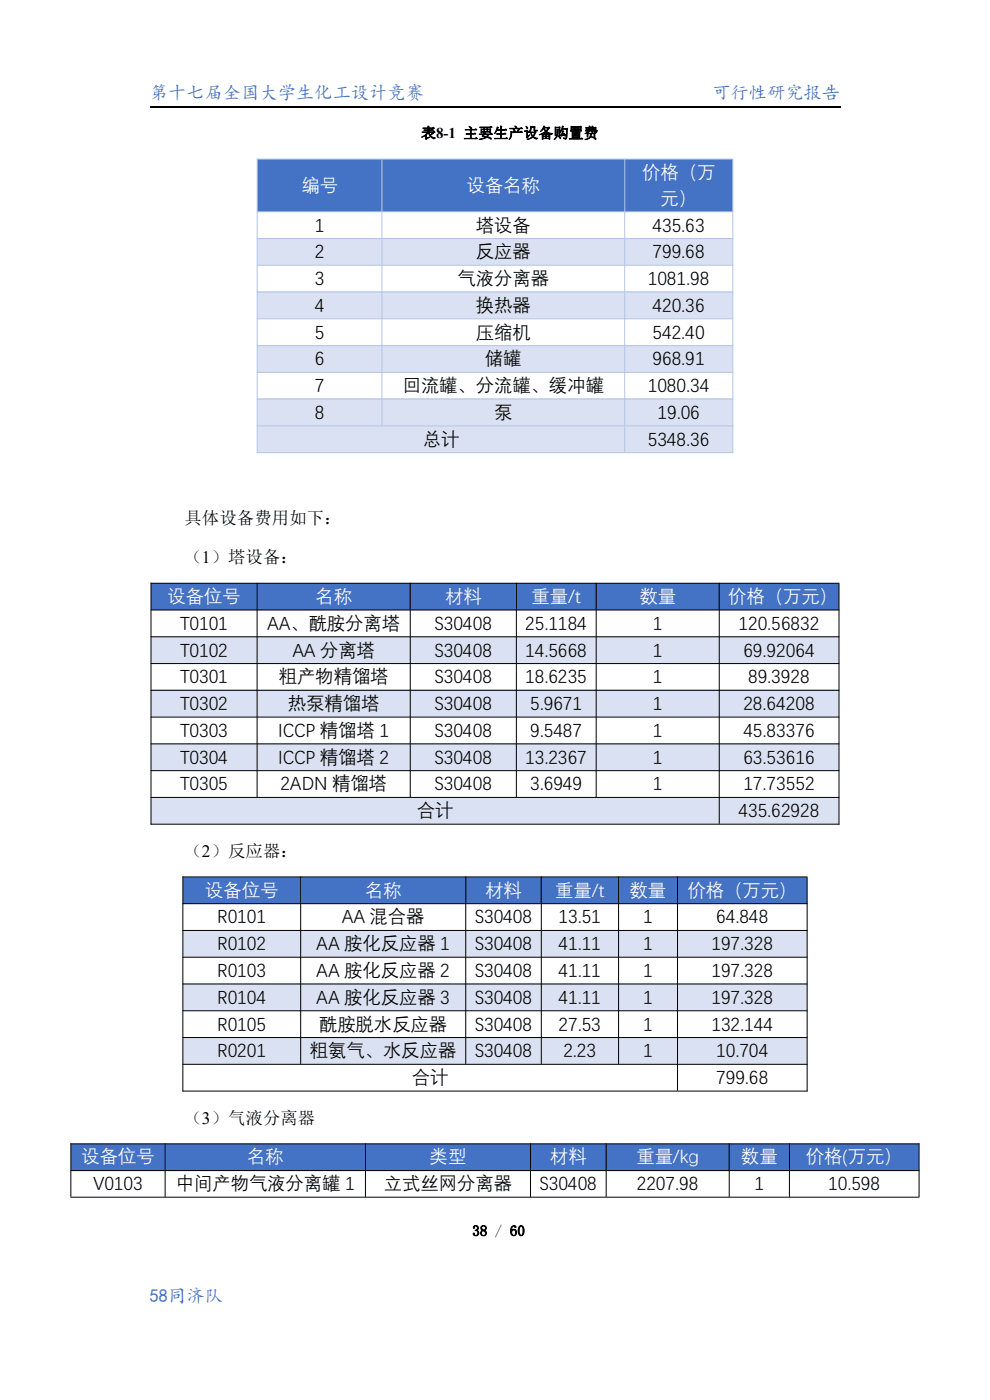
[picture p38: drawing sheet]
<svg xmlns="http://www.w3.org/2000/svg" width="210mm" height="297mm" viewBox="0 0 210 297" stroke-linecap="round" stroke-linejoin="round" font-family="sans-serif">
<defs><g id="words">
<g font-size="3.9" fill="#4471c4">
<text x="31.7" y="21.1">第十七届全国大学生化工设计竞赛</text>
<text x="151.1" y="21.1">可行性研究报告</text>
</g>
<g font-size="3.9" fill="#fff">
<text x="63.9" y="40.4">编号</text>
<text x="99" y="40.4">设备名称</text>
<text x="136.2" y="37.7">价格（万</text>
<text x="140.1" y="43.2">元）</text>
<text x="35.5" y="127.7">设备位号</text>
<text x="66.9" y="127.7">名称</text>
<text x="94.4" y="127.7">材料</text>
<text x="112.8" y="127.7">重量/t</text>
<text x="135.6" y="127.7">数量</text>
<text x="154.5" y="127.7">价格（万元）</text>
<text x="43.5" y="190">设备位号</text>
<text x="77.4" y="190">名称</text>
<text x="102.9" y="190">材料</text>
<text x="117.8" y="190">重量/t</text>
<text x="133.6" y="190">数量</text>
<text x="145.8" y="190">价格（万元）</text>
<text x="17.3" y="246.6">设备位号</text>
<text x="52.4" y="246.6">名称</text>
<text x="91.1" y="246.6">类型</text>
<text x="116.7" y="246.6">材料</text>
<text x="135" y="246.6">重量/kg</text>
<text x="157.2" y="246.6">数量</text>
<text x="170.9" y="246.6">价格(万元）</text>
</g>
<g font-size="3.9">
<text x="66.8" y="48.9">1</text>
<text x="101" y="48.9">塔设备</text>
<text x="138.4" y="48.9">435.63</text>
<text x="66.8" y="54.6">2</text>
<text x="101" y="54.6">反应器</text>
<text x="138.4" y="54.6">799.68</text>
<text x="66.8" y="60.3">3</text>
<text x="66.8" y="65.9">4</text>
<text x="97.1" y="60.3">气液分离器</text>
<text x="101" y="65.9">换热器</text>
<text x="137.4" y="60.3">1081.98</text>
<text x="138.4" y="65.9">420.36</text>
<text x="66.8" y="71.6">5</text>
<text x="101" y="71.6">压缩机</text>
<text x="138.4" y="71.6">542.40</text>
<text x="66.8" y="77.3">6</text>
<text x="102.9" y="77.3">储罐</text>
<text x="138.4" y="77.3">968.91</text>
<text x="66.8" y="83">7</text>
<text x="85.4" y="83">回流罐、分流罐、缓冲罐</text>
<text x="137.4" y="83">1080.34</text>
<text x="66.8" y="88.7">8</text>
<text x="104.8" y="88.7">泵</text>
<text x="139.5" y="88.7">19.06</text>
<text x="89.7" y="94.3">总计</text>
<text x="137.4" y="94.3">5348.36</text>
<text x="38.2" y="133.4">T0101</text>
<text x="56.7" y="133.4">AA、酰胺分离塔</text>
<text x="92.2" y="133.4">S30408</text>
<text x="111.4" y="133.4">25.1184</text>
<text x="138.5" y="133.4">1</text>
<text x="156.7" y="133.4">120.56832</text>
<text x="38.2" y="139.1">T0102</text>
<text x="62" y="139.1">AA 分离塔</text>
<text x="92.2" y="139.1">S30408</text>
<text x="111.4" y="139.1">14.5668</text>
<text x="138.5" y="139.1">1</text>
<text x="157.7" y="139.1">69.92064</text>
<text x="38.2" y="144.8">T0301</text>
<text x="59.1" y="144.8">粗产物精馏塔</text>
<text x="92.2" y="144.8">S30408</text>
<text x="111.4" y="144.8">18.6235</text>
<text x="138.5" y="144.8">1</text>
<text x="158.7" y="144.8">89.3928</text>
<text x="38.2" y="150.4">T0302</text>
<text x="61.1" y="150.4">热泵精馏塔</text>
<text x="92.2" y="150.4">S30408</text>
<text x="112.5" y="150.4">5.9671</text>
<text x="138.5" y="150.4">1</text>
<text x="157.7" y="150.4">28.64208</text>
<text x="38.2" y="156.1">T0303</text>
<text x="38.2" y="161.8">T0304</text>
<text x="59" y="156.1">ICCP 精馏塔 1</text>
<text x="59" y="161.8">ICCP 精馏塔 2</text>
<text x="92.2" y="156.1">S30408</text>
<text x="92.2" y="161.8">S30408</text>
<text x="111.4" y="161.8">13.2367</text>
<text x="112.5" y="156.1">9.5487</text>
<text x="138.5" y="156.1">1</text>
<text x="138.5" y="161.8">1</text>
<text x="157.7" y="156.1">45.83376</text>
<text x="157.7" y="161.8">63.53616</text>
<text x="38.2" y="167.4">T0305</text>
<text x="59.5" y="167.4">2ADN 精馏塔</text>
<text x="92.2" y="167.4">S30408</text>
<text x="112.5" y="167.4">3.6949</text>
<text x="138.5" y="167.4">1</text>
<text x="157.7" y="167.4">17.73552</text>
<text x="88.4" y="173.2">合计</text>
<text x="156.7" y="173.2">435.62928</text>
<text x="46.1" y="195.7">R0101</text>
<text x="72.5" y="195.7">AA 混合器</text>
<text x="100.7" y="195.7">S30408</text>
<text x="118.5" y="195.7">13.51</text>
<text x="136.4" y="195.7">1</text>
<text x="151.9" y="195.7">64.848</text>
<text x="46.1" y="201.4">R0102</text>
<text x="67.1" y="201.4">AA 胺化反应器 1</text>
<text x="100.7" y="201.4">S30408</text>
<text x="118.5" y="201.4">41.11</text>
<text x="136.4" y="201.4">1</text>
<text x="150.9" y="201.4">197.328</text>
<text x="46.1" y="207">R0103</text>
<text x="67.1" y="207">AA 胺化反应器 2</text>
<text x="100.7" y="207">S30408</text>
<text x="118.5" y="207">41.11</text>
<text x="136.4" y="207">1</text>
<text x="150.9" y="207">197.328</text>
<text x="46.1" y="212.7">R0104</text>
<text x="67.1" y="212.7">AA 胺化反应器 3</text>
<text x="100.7" y="212.7">S30408</text>
<text x="118.5" y="212.7">41.11</text>
<text x="136.4" y="212.7">1</text>
<text x="150.9" y="212.7">197.328</text>
<text x="46.1" y="218.4">R0105</text>
<text x="67.7" y="218.4">酰胺脱水反应器</text>
<text x="100.7" y="218.4">S30408</text>
<text x="118.5" y="218.4">27.53</text>
<text x="136.4" y="218.4">1</text>
<text x="150.9" y="218.4">132.144</text>
<text x="46.1" y="224.1">R0201</text>
<text x="65.7" y="224.1">粗氨气、水反应器</text>
<text x="100.7" y="224.1">S30408</text>
<text x="119.5" y="224.1">2.23</text>
<text x="136.4" y="224.1">1</text>
<text x="151.9" y="224.1">10.704</text>
<text x="87.4" y="229.8">合计</text>
<text x="151.9" y="229.8">799.68</text>
<text x="19.8" y="252.3">V0103</text>
<text x="37.3" y="252.3">中间产物气液分离罐 1</text>
<text x="81.4" y="252.3">立式丝网分离器</text>
<text x="114.4" y="252.3">S30408</text>
<text x="135.1" y="252.3">2207.98</text>
<text x="160.1" y="252.3">1</text>
<text x="175.7" y="252.3">10.598</text>
</g>
<text font-size="3.9" fill="#4472c4" x="31.7" y="276.2">58同济队</text>
<g font-size="3.7">
<text x="39.2" y="111.2">具体设备费用如下：</text>
<text x="39.2" y="119.5">（1）塔设备：</text>
<text x="39.2" y="181.8">（2）反应器：</text>
<text x="39.2" y="238.4">（3）气液分离器</text>
</g>
<g font-size="3.2">
<text x="89.3" y="29.3">表8-1 主要生产设备购置费</text>
<text x="100.2" y="262.1">38 / 60</text>
</g>
</g></defs>
<path d="M31.7 22.6h146.6" fill="none" stroke="#000" stroke-width=".25"/>
<g fill="#4472c4">
<path d="M54.6 33.8h26.4v11.1h-26.4z" fill-rule="evenodd"/>
<path d="M81.1 33.8h51.4v11.1h-51.4z" fill-rule="evenodd"/>
<path d="M132.6 33.8h22.8v11.1h-22.8z" fill-rule="evenodd"/>
</g>
<g fill="#d9e1f2">
<path d="M54.6 50.5h26.4v5.7h-26.4z" fill-rule="evenodd"/>
<path d="M81.1 50.5h51.4v5.7h-51.4z" fill-rule="evenodd"/>
<path d="M132.6 50.5h22.8v5.7h-22.8z" fill-rule="evenodd"/>
<path d="M54.6 61.8h26.4v5.8h-26.4z" fill-rule="evenodd"/>
<path d="M81.1 61.8h51.4v5.8h-51.4z" fill-rule="evenodd"/>
<path d="M132.6 61.8h22.8v5.8h-22.8z" fill-rule="evenodd"/>
<path d="M54.6 73.2h26.4v5.8h-26.4z" fill-rule="evenodd"/>
<path d="M81.1 73.2h51.4v5.8h-51.4z" fill-rule="evenodd"/>
<path d="M132.6 73.2h22.8v5.8h-22.8z" fill-rule="evenodd"/>
<path d="M54.6 84.6h26.4v5.7h-26.4z" fill-rule="evenodd"/>
<path d="M81.1 84.6h51.4v5.7h-51.4z" fill-rule="evenodd"/>
<path d="M132.6 84.6h22.8v5.7h-22.8z" fill-rule="evenodd"/>
<path d="M54.6 90.4h77.9v5.6h-77.9z" fill-rule="evenodd"/>
<path d="M132.6 90.2h22.8v5.8h-22.8z" fill-rule="evenodd"/>
</g>
<g fill="none" stroke="#b4c6e7" stroke-width=".21">
<path d="M54.5 33.7h101M54.6 33.7v62.4M81 33.7v56.6M132.5 33.7v62.3M155.5 33.8v62.3M54.5 44.9h101M54.5 50.6h101M54.5 56.3h101M54.5 62h101M54.5 67.6h101M54.5 73.3h101M54.5 79h101"/>
<path d="M54.5 84.7h101M54.5 90.4h101M54.5 96h101"/>
</g>
<g fill="#4472c4">
<path d="M32.1 123.8h22.4v5.6h-22.4z" fill-rule="evenodd"/>
<path d="M54.6 123.8h32.4v5.6h-32.4z" fill-rule="evenodd"/>
<path d="M87.1 123.8h22.4v5.6h-22.4z" fill-rule="evenodd"/>
<path d="M109.6 123.8h16.8v5.6h-16.8z" fill-rule="evenodd"/>
<path d="M126.5 123.8h26v5.6h-26z" fill-rule="evenodd"/>
<path d="M152.6 123.8h25.3v5.6h-25.3z" fill-rule="evenodd"/>
</g>
<g fill="#d9e1f2">
<path d="M32.1 135h22.4v5.7h-22.4z" fill-rule="evenodd"/>
<path d="M54.6 135h32.4v5.7h-32.4z" fill-rule="evenodd"/>
<path d="M87.1 135h22.4v5.7h-22.4z" fill-rule="evenodd"/>
<path d="M109.6 135h16.8v5.7h-16.8z" fill-rule="evenodd"/>
<path d="M126.5 135h26v5.7h-26z" fill-rule="evenodd"/>
<path d="M152.6 135h25.3v5.7h-25.3z" fill-rule="evenodd"/>
<path d="M32.1 146.3h22.4v5.8h-22.4z" fill-rule="evenodd"/>
<path d="M54.6 146.3h32.4v5.8h-32.4z" fill-rule="evenodd"/>
<path d="M87.1 146.3h22.4v5.8h-22.4z" fill-rule="evenodd"/>
<path d="M109.6 146.3h16.8v5.8h-16.8z" fill-rule="evenodd"/>
<path d="M126.5 146.3h26v5.8h-26z" fill-rule="evenodd"/>
<path d="M152.6 146.3h25.3v5.8h-25.3z" fill-rule="evenodd"/>
<path d="M32.1 157.7h22.4v5.8h-22.4z" fill-rule="evenodd"/>
<path d="M54.6 157.7h32.4v5.8h-32.4z" fill-rule="evenodd"/>
<path d="M87.1 157.7h22.4v5.8h-22.4z" fill-rule="evenodd"/>
<path d="M109.6 157.7h16.8v5.8h-16.8z" fill-rule="evenodd"/>
<path d="M126.5 157.7h26v5.8h-26z" fill-rule="evenodd"/>
<path d="M152.6 157.7h25.3v5.8h-25.3z" fill-rule="evenodd"/>
<path d="M32.1 169.2h120.4v5.6h-120.4z" fill-rule="evenodd"/>
<path d="M152.6 169.1h25.3v5.7h-25.3z" fill-rule="evenodd"/>
</g>
<g fill="none" stroke="#000" stroke-width=".21">
<path d="M31.9 123.7h146.2M31.9 129.4h146.2M31.9 135.1h146.2M32 123.6v51.3M54.5 123.6v45.5M87 123.6v45.5M109.5 123.6v45.5M126.5 123.6v45.5M152.6 123.6v51.2M178 123.8v51.1M31.9 140.8h146.2M31.9 146.5h146.2"/>
<path d="M31.9 152.1h146.2M31.9 157.8h146.2M31.9 163.5h146.2M31.9 169.2h146.2M31.9 174.9h146.2"/>
</g>
<g fill="#4472c4">
<path d="M38.8 186.1h24.9v5.6h-24.9z" fill-rule="evenodd"/>
<path d="M63.8 186.1h35v5.6h-35z" fill-rule="evenodd"/>
<path d="M98.8 186.1h16v5.6h-16z" fill-rule="evenodd"/>
<path d="M114.9 186.1h16.3v5.6h-16.3z" fill-rule="evenodd"/>
<path d="M131.3 186.1h12.4v5.6h-12.4z" fill-rule="evenodd"/>
<path d="M143.8 186.1h27.4v5.6h-27.4z" fill-rule="evenodd"/>
</g>
<g fill="#d9e1f2">
<path d="M38.8 197.3h24.9v5.7h-24.9z" fill-rule="evenodd"/>
<path d="M63.8 197.3h35v5.7h-35z" fill-rule="evenodd"/>
<path d="M98.8 197.3h16v5.7h-16z" fill-rule="evenodd"/>
<path d="M114.9 197.3h16.3v5.7h-16.3z" fill-rule="evenodd"/>
<path d="M131.3 197.3h12.4v5.7h-12.4z" fill-rule="evenodd"/>
<path d="M143.8 197.3h27.4v5.7h-27.4z" fill-rule="evenodd"/>
<path d="M38.8 208.6h24.9v5.8h-24.9z" fill-rule="evenodd"/>
<path d="M63.8 208.6h35v5.8h-35z" fill-rule="evenodd"/>
<path d="M98.8 208.6h16v5.8h-16z" fill-rule="evenodd"/>
<path d="M114.9 208.6h16.3v5.8h-16.3z" fill-rule="evenodd"/>
<path d="M131.3 208.6h12.4v5.8h-12.4z" fill-rule="evenodd"/>
<path d="M143.8 208.6h27.4v5.8h-27.4z" fill-rule="evenodd"/>
<path d="M38.8 220h24.9v5.8h-24.9z" fill-rule="evenodd"/>
<path d="M63.8 220h35v5.8h-35z" fill-rule="evenodd"/>
<path d="M98.8 220h16v5.8h-16z" fill-rule="evenodd"/>
<path d="M114.9 220h16.3v5.8h-16.3z" fill-rule="evenodd"/>
<path d="M131.3 220h12.4v5.8h-12.4z" fill-rule="evenodd"/>
<path d="M143.8 220h27.4v5.8h-27.4z" fill-rule="evenodd"/>
</g>
<g fill="none" stroke="#000" stroke-width=".21">
<path d="M38.7 186h132.6M38.7 191.7h132.6M38.7 197.4h132.6M38.8 185.9v45.7M63.8 185.9v39.8M98.8 185.9v39.8M114.8 185.9v39.8M131.2 185.9v39.8M143.7 185.9v45.5M171.2 186.1v45.5M38.7 203.1h132.6M38.7 208.8h132.6"/>
<path d="M38.7 214.4h132.6M38.7 220.1h132.6M38.7 225.8h132.6M38.7 231.5h132.6"/>
</g>
<g fill="#4472c4">
<path d="M15.1 242.7h19.9v5.6h-19.9z" fill-rule="evenodd"/>
<path d="M35.1 242.7h42.4v5.6h-42.4z" fill-rule="evenodd"/>
<path d="M77.6 242.7h34.9v5.6h-34.9z" fill-rule="evenodd"/>
<path d="M112.6 242.7h16v5.6h-16z" fill-rule="evenodd"/>
<path d="M128.6 242.7h26.1v5.6h-26.1z" fill-rule="evenodd"/>
<path d="M154.7 242.7h12.7v5.6h-12.7z" fill-rule="evenodd"/>
<path d="M167.5 242.7h27.4v5.6h-27.4z" fill-rule="evenodd"/>
</g>
<path d="M14.9 242.7h180.1M14.9 248.3h180.1M14.9 254h180.1M15 242.6v11.3M35 242.6v11.3M77.5 242.6v11.3M112.5 242.6v11.3M128.6 242.6v11.3M154.7 242.6v11.3M167.5 242.6v11.3M195 242.6v11.3" fill="none" stroke="#000" stroke-width=".21"/>
<use href="#words"/>
</svg>
